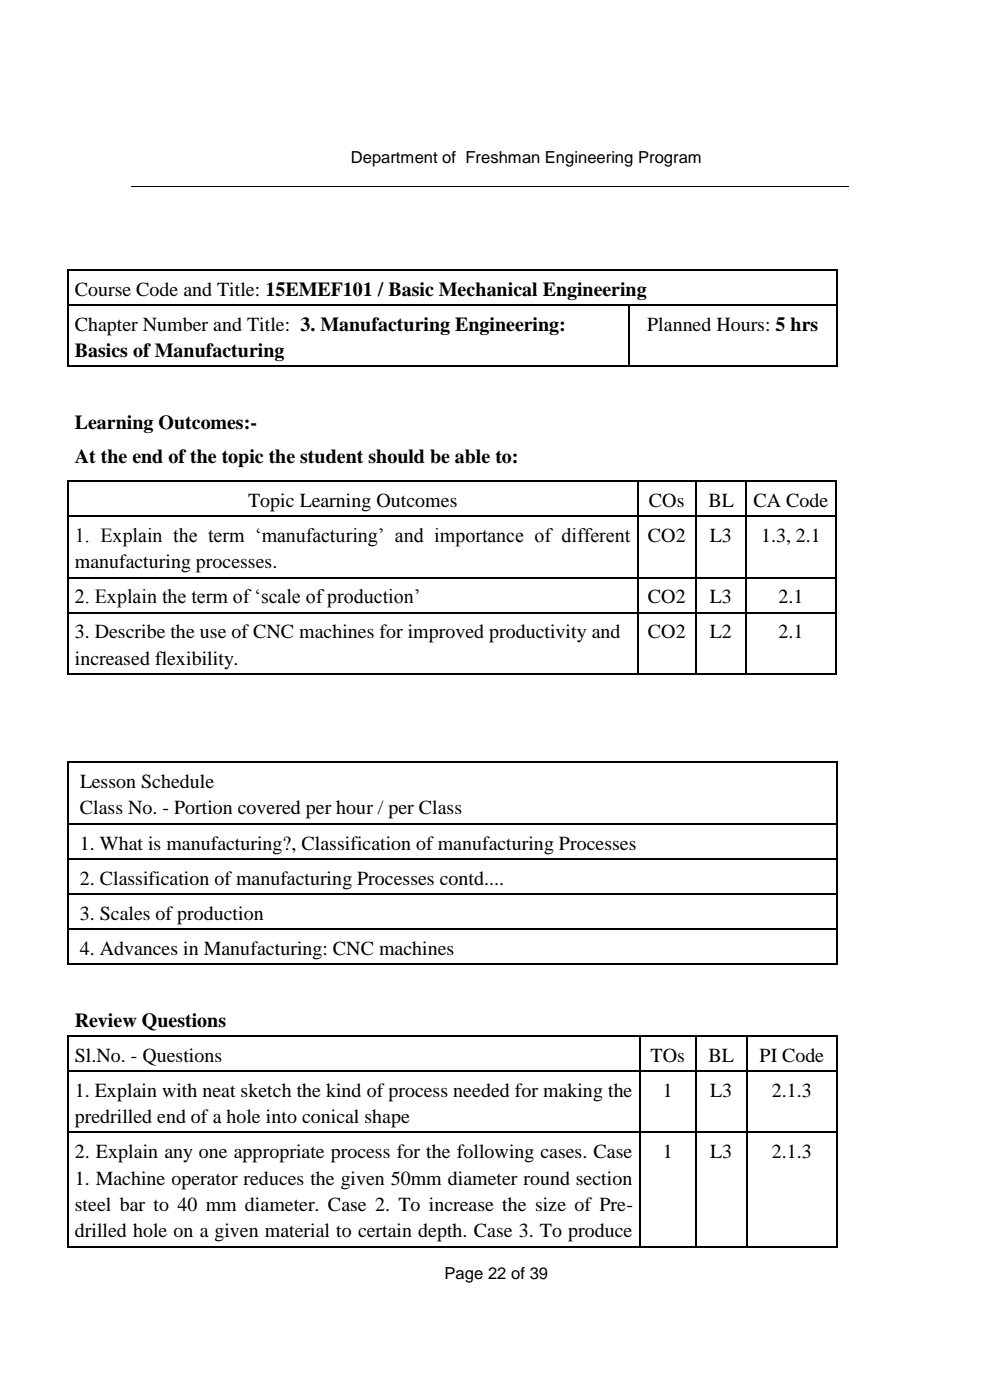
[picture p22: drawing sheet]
<svg xmlns="http://www.w3.org/2000/svg" width="210mm" height="297mm" viewBox="0 0 210 297" stroke-linecap="round" stroke-linejoin="round" font-family="sans-serif">
<defs><g id="words">
<g font-size="4.2">
<text x="15.9" y="62.7">Course Code and Title: 15EMEF101 / Basic Mechanical Engineering</text>
<text x="15.9" y="70.2">Chapter Number and Title: 3. Manufacturing Engineering:</text>
<text x="137.3" y="70.2">Planned Hours: 5 hrs</text>
<text x="15.9" y="75.8">Basics of Manufacturing</text>
<text x="15.9" y="91">Learning Outcomes:-</text>
<text x="15.9" y="98.3">At the end of the topic the student should be able to:</text>
<text x="52.6" y="107.5">Topic Learning Outcomes</text>
<text x="137.7" y="107.5">COs</text>
<text x="150.3" y="107.5">BL</text>
<text x="159.8" y="107.5">CA Code</text>
<text x="15.9" y="115">1. Explain the term ‘manufacturing’ and importance of different</text>
<text x="137.4" y="115">CO2</text>
<text x="150.6" y="115">L3</text>
<text x="161.5" y="115">1.3, 2.1</text>
<text x="15.9" y="120.5">manufacturing processes.</text>
<text x="15.9" y="128">2. Explain the term of ‘scale of production’</text>
<text x="137.4" y="128">CO2</text>
<text x="150.6" y="128">L3</text>
<text x="165.1" y="128">2.1</text>
<text x="15.9" y="135.4">3. Describe the use of CNC machines for improved productivity and</text>
<text x="137.4" y="135.4">CO2</text>
<text x="150.6" y="135.4">L2</text>
<text x="165.1" y="135.4">2.1</text>
<text x="15.9" y="141.1">increased flexibility.</text>
<text x="17" y="167.2">Lesson Schedule</text>
<text x="16.9" y="172.8">Class No. - Portion covered per hour / per Class</text>
<text x="16.9" y="180.2">1. What is manufacturing?, Classification of manufacturing Processes</text>
<text x="16.9" y="187.7">2. Classification of manufacturing Processes contd....</text>
<text x="16.9" y="195.1">3. Scales of production</text>
<text x="16.9" y="202.6">4. Advances in Manufacturing: CNC machines</text>
<text x="15.9" y="217.8">Review Questions</text>
<text x="15.9" y="225.2">Sl.No. - Questions</text>
<text x="138" y="225.2">TOs</text>
<text x="150.3" y="225.2">BL</text>
<text x="161.1" y="225.2">PI Code</text>
<text x="15.9" y="232.7">1. Explain with neat sketch the kind of process needed for making the</text>
<text x="140.6" y="232.7">1</text>
<text x="150.7" y="232.7">L3</text>
<text x="163.7" y="232.7">2.1.3</text>
<text x="15.9" y="238.3">predrilled end of a hole into conical shape</text>
<text x="15.9" y="245.7">2. Explain any one appropriate process for the following cases. Case</text>
<text x="140.6" y="245.7">1</text>
<text x="150.7" y="245.7">L3</text>
<text x="163.7" y="245.7">2.1.3</text>
<text x="15.9" y="251.3">1. Machine operator reduces the given 50mm diameter round section</text>
<text x="15.9" y="256.9">steel bar to 40 mm diameter. Case 2. To increase the size of Pre-</text>
<text x="15.9" y="262.5">drilled hole on a given material to certain depth. Case 3. To produce</text>
</g>
<g font-size="3.5">
<text x="74.4" y="34.6">Department of Freshman Engineering Program</text>
<text x="94.3" y="271.3">Page 22 of 39</text>
</g>
</g></defs>
<path d="M27.8 39.6h152.2" fill="none" stroke="#000" stroke-width=".21"/>
<g fill="#000">
<path d="M14.3 57h.4v1.9h-.4z" fill-rule="evenodd"/>
<path d="M14.3 57h.4v.4h-.4z" fill-rule="evenodd"/>
<path d="M177.3 57h.5v1.9h-.5z" fill-rule="evenodd"/>
<path d="M177.3 57h.5v.4h-.5z" fill-rule="evenodd"/>
<path d="M14.3 64.4h.4v1.9h-.4z" fill-rule="evenodd"/>
<path d="M14.3 77.5h.4v.4h-.4z" fill-rule="evenodd"/>
<path d="M14.3 77.5h.4v.4h-.4z" fill-rule="evenodd"/>
<path d="M133.2 64.9h.4v1.4h-.4z" fill-rule="evenodd"/>
<path d="M133.2 64.4h.4v.5h-.4z" fill-rule="evenodd"/>
<path d="M133.2 77.5h.4v.4h-.4z" fill-rule="evenodd"/>
<path d="M177.3 64.4h.5v1.9h-.5z" fill-rule="evenodd"/>
<path d="M177.3 77.5h.5v.4h-.5z" fill-rule="evenodd"/>
<path d="M177.3 77.5h.5v.4h-.5z" fill-rule="evenodd"/>
<path d="M14.3 101.8h.4v1.8h-.4z" fill-rule="evenodd"/>
<path d="M14.3 101.8h.4v.4h-.4z" fill-rule="evenodd"/>
<path d="M14.3 109.2h.4v1.9h-.4z" fill-rule="evenodd"/>
<path d="M135 102.2h.5v1.4h-.5z" fill-rule="evenodd"/>
<path d="M135 101.8h.5v.4h-.5z" fill-rule="evenodd"/>
<path d="M135 109.2h.5v1.9h-.5z" fill-rule="evenodd"/>
<path d="M147.4 102.2h.4v1.4h-.4z" fill-rule="evenodd"/>
<path d="M147.4 101.8h.4v.4h-.4z" fill-rule="evenodd"/>
<path d="M147.4 109.2h.4v1.9h-.4z" fill-rule="evenodd"/>
<path d="M158.1 102.2h.4v1.4h-.4z" fill-rule="evenodd"/>
<path d="M158.1 101.8h.4v.4h-.4z" fill-rule="evenodd"/>
<path d="M158.1 109.2h.4v1.9h-.4z" fill-rule="evenodd"/>
<path d="M177.1 101.8h.4v1.8h-.4z" fill-rule="evenodd"/>
<path d="M177.1 101.8h.4v.4h-.4z" fill-rule="evenodd"/>
<path d="M177.1 109.2h.4v1.9h-.4z" fill-rule="evenodd"/>
<path d="M14.3 122.3h.4v1.9h-.4z" fill-rule="evenodd"/>
<path d="M14.3 129.8h.4v1.8h-.4z" fill-rule="evenodd"/>
<path d="M135 122.3h.5v1.9h-.5z" fill-rule="evenodd"/>
<path d="M135 129.8h.5v1.8h-.5z" fill-rule="evenodd"/>
<path d="M147.4 122.3h.4v1.9h-.4z" fill-rule="evenodd"/>
<path d="M147.4 129.8h.4v1.8h-.4z" fill-rule="evenodd"/>
<path d="M158.1 122.3h.4v1.9h-.4z" fill-rule="evenodd"/>
<path d="M158.1 129.8h.4v1.8h-.4z" fill-rule="evenodd"/>
<path d="M177.1 122.3h.4v1.9h-.4z" fill-rule="evenodd"/>
<path d="M177.1 129.8h.4v1.8h-.4z" fill-rule="evenodd"/>
<path d="M14.3 142.8h.4v.4h-.4z" fill-rule="evenodd"/>
<path d="M14.3 142.8h.4v.4h-.4z" fill-rule="evenodd"/>
<path d="M135 142.8h.5v.4h-.5z" fill-rule="evenodd"/>
<path d="M147.4 142.8h.4v.4h-.4z" fill-rule="evenodd"/>
<path d="M158.1 142.8h.4v.4h-.4z" fill-rule="evenodd"/>
<path d="M177.1 142.8h.4v.4h-.4z" fill-rule="evenodd"/>
<path d="M177.1 142.8h.4v.4h-.4z" fill-rule="evenodd"/>
<path d="M14.3 161.5h.4v1.8h-.4z" fill-rule="evenodd"/>
<path d="M14.3 161.5h.4v.4h-.4z" fill-rule="evenodd"/>
<path d="M14.3 174.6h.4v1.8h-.4z" fill-rule="evenodd"/>
<path d="M177.3 161.5h.5v1.8h-.5z" fill-rule="evenodd"/>
<path d="M177.3 161.5h.5v.4h-.5z" fill-rule="evenodd"/>
<path d="M177.3 174.6h.5v1.8h-.5z" fill-rule="evenodd"/>
<path d="M14.3 182h.4v1.9h-.4z" fill-rule="evenodd"/>
<path d="M14.3 189.5h.4v1.8h-.4z" fill-rule="evenodd"/>
<path d="M14.3 196.9h.4v1.9h-.4z" fill-rule="evenodd"/>
<path d="M177.3 182h.5v1.9h-.5z" fill-rule="evenodd"/>
<path d="M177.3 189.5h.5v1.8h-.5z" fill-rule="evenodd"/>
<path d="M177.3 196.9h.5v1.9h-.5z" fill-rule="evenodd"/>
<path d="M14.3 204.4h.4v.4h-.4z" fill-rule="evenodd"/>
<path d="M14.3 204.4h.4v.4h-.4z" fill-rule="evenodd"/>
<path d="M14.3 219.5h.4v.5h-.4z" fill-rule="evenodd"/>
<path d="M135.5 219.5h.4v.5h-.4z" fill-rule="evenodd"/>
<path d="M147.4 219.5h.5v.5h-.5z" fill-rule="evenodd"/>
<path d="M158.2 219.5h.4v.5h-.4z" fill-rule="evenodd"/>
<path d="M177.3 204.4h.5v.4h-.5z" fill-rule="evenodd"/>
<path d="M177.3 204.4h.5v.4h-.5z" fill-rule="evenodd"/>
<path d="M177.3 219.5h.5v.5h-.5z" fill-rule="evenodd"/>
<path d="M14.3 219.5h.4v1.9h-.4z" fill-rule="evenodd"/>
<path d="M14.3 227h.4v1.8h-.4z" fill-rule="evenodd"/>
<path d="M135.5 220h.4v1.4h-.4z" fill-rule="evenodd"/>
<path d="M135.5 227h.4v1.8h-.4z" fill-rule="evenodd"/>
<path d="M147.4 220h.5v1.4h-.5z" fill-rule="evenodd"/>
<path d="M147.4 227h.5v1.8h-.5z" fill-rule="evenodd"/>
<path d="M158.2 220h.4v1.4h-.4z" fill-rule="evenodd"/>
<path d="M158.2 227h.4v1.8h-.4z" fill-rule="evenodd"/>
<path d="M177.3 219.5h.5v1.9h-.5z" fill-rule="evenodd"/>
<path d="M177.3 227h.5v1.8h-.5z" fill-rule="evenodd"/>
<path d="M14.3 240h.4v1.9h-.4z" fill-rule="evenodd"/>
<path d="M135.5 240h.4v1.9h-.4z" fill-rule="evenodd"/>
<path d="M147.4 240h.5v1.9h-.5z" fill-rule="evenodd"/>
<path d="M158.2 240h.4v1.9h-.4z" fill-rule="evenodd"/>
<path d="M177.3 240h.5v1.9h-.5z" fill-rule="evenodd"/>
<path d="M14.3 264.3h.4v.4h-.4z" fill-rule="evenodd"/>
<path d="M14.3 264.3h.4v.4h-.4z" fill-rule="evenodd"/>
<path d="M135.5 264.3h.4v.4h-.4z" fill-rule="evenodd"/>
<path d="M147.4 264.3h.5v.4h-.5z" fill-rule="evenodd"/>
<path d="M158.2 264.3h.4v.4h-.4z" fill-rule="evenodd"/>
<path d="M177.3 264.3h.5v.4h-.5z" fill-rule="evenodd"/>
<path d="M177.3 264.3h.5v.4h-.5z" fill-rule="evenodd"/>
</g>
<g fill="none" stroke="#000" stroke-width=".42">
<path d="M14.5 58.9v5.5M14.7 57.2h162.6M177.5 58.9v5.5M14.5 66.3v11.2M14.7 64.7h118.5M14.7 77.7h118.5M133.4 66.3v11.2M133.6 64.7h43.7M133.6 77.7h43.7M177.5 66.3v11.2M14.5 103.6v5.6M14.5 111.1v11.2"/>
<path d="M14.7 102h120.3M14.7 109.4h120.3M135.2 103.6v5.6M135.2 111.1v11.2M135.5 102h11.9M135.5 109.4h11.9M147.6 103.6v5.6M147.6 111.1v11.2M147.8 102h10.3M147.8 109.4h10.3M158.3 103.6v5.6M158.3 111.1v11.2"/>
<path d="M158.5 102h18.6M158.5 109.4h18.6M177.3 103.6v5.6M177.3 111.1v11.2M14.5 124.2v5.6M14.5 131.6v11.2M14.7 122.5h120.3M14.7 130h120.3M135.2 124.2v5.6M135.2 131.6v11.2M135.5 122.5h11.9M135.5 130h11.9"/>
<path d="M147.6 124.2v5.6M147.6 131.6v11.2M147.8 122.5h10.3M147.8 130h10.3M158.3 124.2v5.6M158.3 131.6v11.2M158.5 122.5h18.6M158.5 130h18.6M177.3 124.2v5.6M177.3 131.6v11.2M14.7 143h120.3M135.5 143h11.9"/>
<path d="M147.8 143h10.3M158.5 143h18.6M14.5 163.3v11.3M14.5 176.4v5.6M14.7 161.7h162.6M14.7 174.8h162.6M177.5 163.3v11.3M177.5 176.4v5.6M14.5 183.9v5.6M14.5 191.3v5.6M14.5 198.8v5.6M14.7 182.2h162.6"/>
<path d="M14.7 189.7h162.6M14.7 197.1h162.6M177.5 183.9v5.6M177.5 191.3v5.6M177.5 198.8v5.6M14.7 204.6h162.6M14.7 219.7h120.8M135.9 219.7h11.5M147.9 219.7h10.3M158.6 219.7h18.7M14.5 221.4v5.6M14.5 228.8v11.2"/>
<path d="M14.7 227.2h120.8M135.7 221.4v5.6M135.7 228.8v11.2M135.9 227.2h11.5M147.7 221.4v5.6M147.7 228.8v11.2M147.9 227.2h10.3M158.4 221.4v5.6M158.4 228.8v11.2M158.6 227.2h18.7M177.5 221.4v5.6M177.5 228.8v11.2"/>
<path d="M14.5 241.9v22.4M14.7 240.2h120.8M135.7 241.9v22.4M135.9 240.2h11.5M147.7 241.9v22.4M147.9 240.2h10.3M158.4 241.9v22.4M158.6 240.2h18.7M177.5 241.9v22.4M14.7 264.5h120.8M135.9 264.5h11.5M147.9 264.5h10.3"/>
<path d="M158.6 264.5h18.7"/>
</g>
<use href="#words"/>
</svg>
